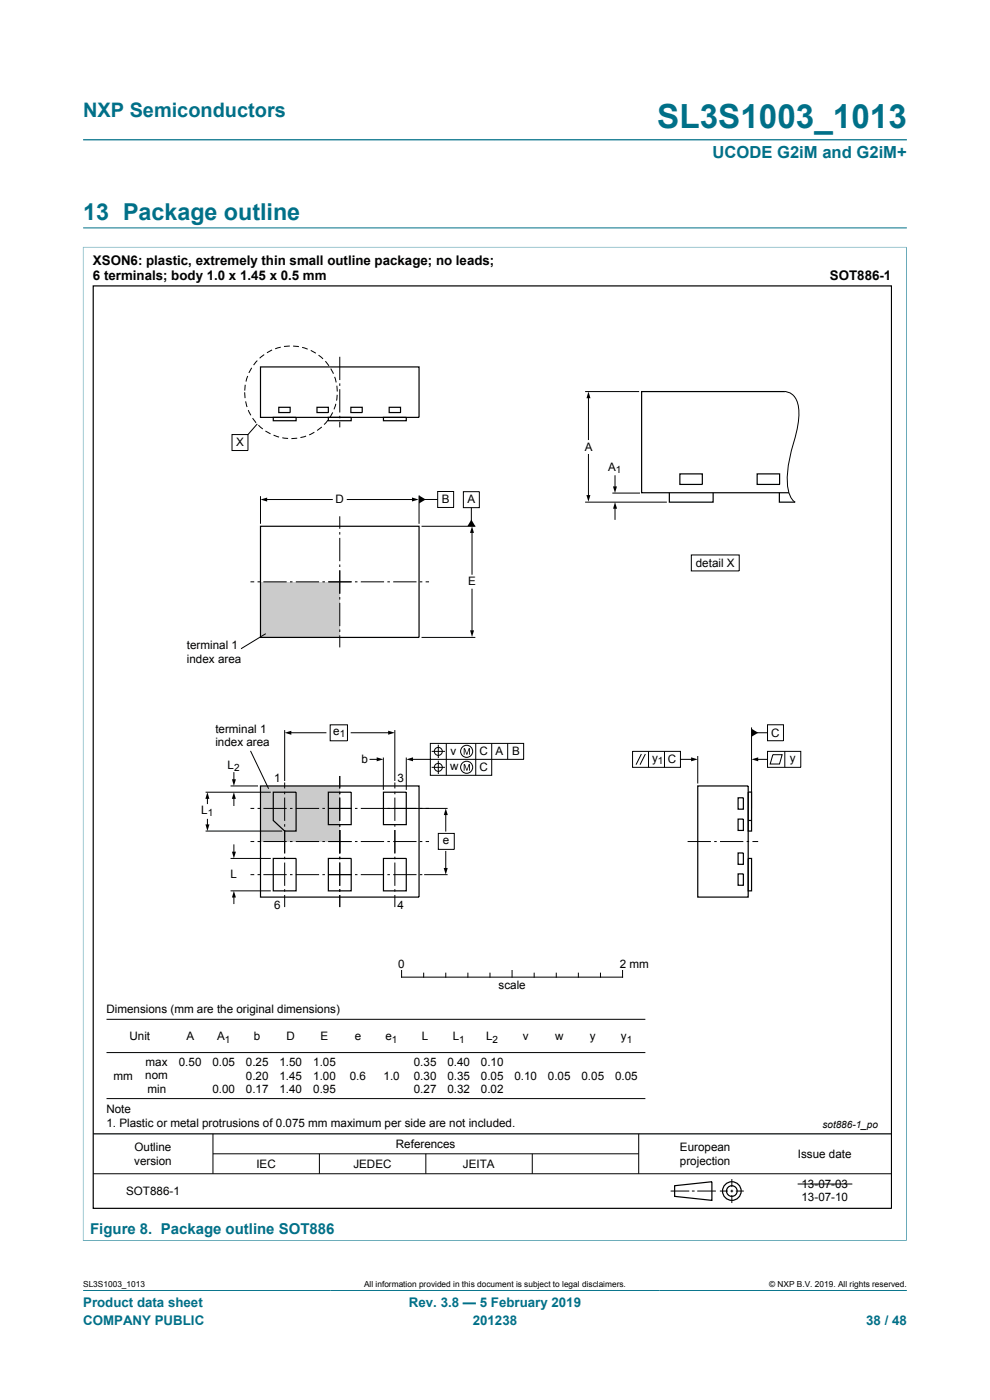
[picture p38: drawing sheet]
<svg xmlns="http://www.w3.org/2000/svg" width="210mm" height="297mm" viewBox="0 0 210 297" stroke-linecap="round" stroke-linejoin="round" font-family="sans-serif">
<defs><g id="words">
<text font-size="7.1" fill="#007088" x="139.4" y="27.2">SL3S1003_1013</text>
<text font-size="4.9" fill="#007088" x="17.6" y="46.6">13 Package outline</text>
<text font-size="4.2" fill="#007088" x="17.6" y="24.8">NXP Semiconductors</text>
<text font-size="3.5" fill="#007088" x="151.1" y="33.5">UCODE G2iM and G2iM+</text>
<text font-size="3.2" fill="#007088" x="19.1" y="261.7">Figure 8. Package outline SOT886</text>
<g font-size="2.8">
<text x="19.7" y="56.2">XSON6: plastic, extremely thin small outline package; no leads;</text>
<text x="19.7" y="59.4">6 terminals; body 1.0 x 1.45 x 0.5 mm</text>
<text x="176" y="59.4">SOT886-1</text>
</g>
<g font-size="2.8" fill="#007088">
<text x="17.6" y="277.3">Product data sheet</text>
<text x="17.6" y="281">COMPANY PUBLIC</text>
<text x="86.7" y="277.3">Rev. 3.8 — 5 February 2019</text>
<text x="100.3" y="281">201238</text>
<text x="183.7" y="281">38 / 48</text>
</g>
<g font-size="2.5">
<text x="50.1" y="94.7">X</text>
<text x="124" y="95.6">A</text>
<text x="129" y="100">A</text>
<text x="71.1" y="106.8">D</text>
<text x="93.7" y="106.8">B</text>
<text x="99.2" y="106.8">A</text>
<text x="99.3" y="124.2">E</text>
<text x="147.6" y="120.3">detail X</text>
<text x="39.7" y="137.7">terminal 1</text>
<text x="39.7" y="140.7">index area</text>
<text x="45.7" y="155.4">terminal 1</text>
<text x="45.7" y="158.4">index area</text>
<text x="70.7" y="156">e</text>
<text x="76.7" y="161.9">b</text>
<text x="95.6" y="160.1">v</text>
<text x="101.7" y="160.2">C</text>
<text x="105.1" y="160.2">A</text>
<text x="108.6" y="160.2">B</text>
<text x="138.3" y="161.6">y</text>
<text x="141.7" y="161.9">C</text>
<text x="163.6" y="156.3">C</text>
<text x="167.5" y="161.6">y</text>
<text x="48.3" y="163.1">L</text>
<text x="58.1" y="165.9">1</text>
<text x="84.3" y="165.9">3</text>
<text x="95.5" y="163.4">w</text>
<text x="101.7" y="163.6">C</text>
<text x="42.7" y="172.6">L</text>
<text x="93.9" y="179.1">e</text>
<text x="48.9" y="186.3">L</text>
<text x="58.1" y="192.8">6</text>
<text x="84.3" y="192.8">4</text>
<text x="84.5" y="205.3">0</text>
<text x="105.8" y="209.9">scale</text>
<text x="131.5" y="205.3">2 mm</text>
<text x="22.6" y="214.8">Dimensions (mm are the original dimensions)</text>
<text x="27.5" y="220.7">Unit</text>
<text x="39.5" y="220.7">A</text>
<text x="46.1" y="220.7">A</text>
<text x="53.9" y="220.7">b</text>
<text x="60.8" y="220.7">D</text>
<text x="68" y="220.7">E</text>
<text x="75.3" y="220.7">e</text>
<text x="81.8" y="220.7">e</text>
<text x="89.5" y="220.7">L</text>
<text x="96" y="220.7">L</text>
<text x="103.2" y="220.7">L</text>
<text x="110.9" y="220.7">v</text>
<text x="117.8" y="220.7">w</text>
<text x="125.1" y="220.7">y</text>
<text x="131.7" y="220.7">y</text>
<text x="30.9" y="226">max</text>
<text x="37.9" y="226">0.50</text>
<text x="45.1" y="226">0.05</text>
<text x="52.2" y="226">0.25</text>
<text x="59.3" y="226">1.50</text>
<text x="66.4" y="226">1.05</text>
<text x="87.8" y="226">0.35</text>
<text x="94.9" y="226">0.40</text>
<text x="102" y="226">0.10</text>
<text x="24.1" y="229">mm</text>
<text x="30.8" y="229">nom</text>
<text x="31.3" y="232">min</text>
<text x="45.1" y="231.9">0.00</text>
<text x="52.2" y="229">0.20</text>
<text x="52.2" y="231.9">0.17</text>
<text x="59.3" y="229">1.45</text>
<text x="59.3" y="231.9">1.40</text>
<text x="66.4" y="229">1.00</text>
<text x="66.4" y="231.9">0.95</text>
<text x="74.2" y="229">0.6</text>
<text x="81.4" y="229">1.0</text>
<text x="87.8" y="229">0.30</text>
<text x="87.8" y="231.9">0.27</text>
<text x="94.9" y="229">0.35</text>
<text x="94.9" y="231.9">0.32</text>
<text x="102" y="229">0.05</text>
<text x="102" y="231.9">0.02</text>
<text x="109.1" y="229">0.10</text>
<text x="116.2" y="229">0.05</text>
<text x="123.3" y="229">0.05</text>
<text x="130.5" y="229">0.05</text>
<text x="22.6" y="236.1">Note</text>
<text x="22.6" y="239.1">1. Plastic or metal protrusions of 0.075 mm maximum per side are not included.</text>
<text x="28.5" y="244.1">Outline</text>
<text x="84" y="243.6">References</text>
<text x="144.2" y="244.1">European</text>
<text x="169.3" y="245.6">Issue date</text>
<text x="28.5" y="247.1">version</text>
<text x="54.4" y="247.8">IEC</text>
<text x="75" y="247.8">JEDEC</text>
<text x="98.2" y="247.8">JEITA</text>
<text x="144.2" y="247.1">projection</text>
<text x="170" y="252">13-07-03</text>
<text x="26.8" y="253.5">SOT886-1</text>
<text x="170" y="254.9">13-07-10</text>
</g>
<g font-size="2.1">
<text x="130.6" y="100.4">1</text>
<text x="72.1" y="156.5">1</text>
<text x="49.7" y="163.6">2</text>
<text x="139.5" y="162.1">1</text>
<text x="44.1" y="173.1">1</text>
<text x="47.7" y="221.2">1</text>
<text x="83.1" y="221.2">1</text>
<text x="97.4" y="221.2">1</text>
<text x="104.5" y="221.2">2</text>
<text x="132.9" y="221.2">1</text>
<text x="174.5" y="239.3">sot886-1_po</text>
</g>
<g font-size="1.8">
<text x="17.6" y="273.1">SL3S1003_1013</text>
<text x="77.2" y="273.1">All information provided in this document is subject to legal disclaimers.</text>
<text x="163.2" y="273.1">© NXP B.V. 2019. All rights reserved.</text>
</g>
</g></defs>
<path d="M17.6 29.7h174.8M17.6 52.4h174.7M17.6 52.4v210.9M17.6 48.3h174.8M192.3 52.4v210.9M17.6 263.2h174.7M17.6 273.8h174.8" fill="none" stroke="#007088" stroke-width=".21"/>
<g fill="#cbcbcb">
<path d="M55.3 166.7h16.8v11.8h-16.8z"/>
<path d="M55.3 123.4h16.8v11.8h-16.8z"/>
</g>
<g fill="none" stroke="#000" stroke-width=".21">
<path d="M52.5 79.8l-.3 1.1M53.4 78l-.6 1.1M54.6 76.5l-.8 .9M56 75.2l-.9 .8M57.7 74.3l-1.1 .5M59.6 73.7l-1.2 .3M61.5 73.4l-1.3 .1M62.2 73.4l1.2 .1M64.1 73.7l1.2 .4M65.9 74.3l1.1 .6M67.6 75.3l.9 .8M69 76.6l.8 1"/>
<path d="M70.2 78.2l.5 1.1M71 79.9l.3 1.2M72.1 75.7v4.9M49.2 92.2h3.4v3.4h-3.4zM51.9 83.2l.1 1.3M52 81.6l-.1 1.3M52.1 85.2l.3 1.1M52.7 87l.5 1.1M53.6 88.7l.7 1M54.6 89.9l-2 2.3M54.8 90.2l.9 .8M56.3 91.4l1.1 .6"/>
<path d="M58 92.3l1.2 .4M59.9 92.9l1.2 .1M63 93l-1.2 .1M64.9 92.5l-1.2 .3M66.7 91.7l-1.1 .6M68.3 90.6l-1 .7M69.6 89.1l-.8 1M70.6 87.5l-.6 1.1M71.2 85.7l-.4 1.1M71.5 81.8v1.3M71.5 83.8l-.1 1.2M72.1 81.3v.6"/>
<path d="M72.1 82.6v4.9M72.1 88.2v.5M72.1 89.4v1.3M124.1 83.1h11.5M124.8 96.4v8.9M124.8 84.2v9M166.5 83.1a2.94 2.94 0 0 1 2.7 2.4 12.2 12.2 0 0 1-.2 6 41.6 41.6 0 0 0-2 10.1 6 6 0 0 0 1.5 4.8l.2 .1M55.3 105.3v5.8M56.4 106h14.1M72.1 109.5v2.7M72.1 112.9v.5M72.1 114.1v4.9"/>
<path d="M72.1 119.8v.5M73.7 106h14M88.9 105.1v6M89.4 111.6h11.4M90 106h2.8M92.8 104.3h3.4v3.4h-3.4zM98.3 104.3h3.4v3.4h-3.4zM100 107.7v2.8M100.1 112.8v9M124.1 106.5h17.4M129.9 104.6h5.8M130.5 100.9v2.6"/>
<path d="M130.5 107.6v2.6M146.6 117.7h10.2v3.4h-10.2zM53.1 123.4h.8M54.6 123.4h.6M55.9 123.4h4.9M56.4 134.4l-5.3 3.2M61.5 123.4h.5M62.7 123.4h5M68.4 123.4h.5M69.6 123.4h5M72.1 121v5M72.1 126.7v.5"/>
<path d="M72.1 127.9v4.9M72.1 133.5v.6M72.1 134.8v2.5M75.3 123.4h.5M76.5 123.4h5M82.2 123.4h.5M83.4 123.4h4.9M89.1 123.4h.5M89.4 135.2h11.4M90.3 123.4h.7M100.1 125v9M53.1 159.3l3.9 8"/>
<path d="M60.4 154.9v10.8M61.5 155.4h7.6M70 153.8h3.7v3.4h-3.7zM74.5 155.4h8.1M83.7 154.9v10.8M91.3 157.7h19.8v3.4h-19.8zM91.6 159.4h2.8M93 158v2.8M94.7 157.7v6.8M100.9 157.7v6.8M104.3 157.7v6.8h-13v-3.4h-4M107.7 157.7v3.4"/>
<path d="M134.2 159.4h10.1v3.4h-10.1zM136 160l-1.1 2.2M136.9 160l-1.1 2.2M137.6 159.4v3.4M141 159.4v3.4M159.4 154.3v17.2M160.5 155.4h2.3M162.8 153.8h3.4v3.3h-3.4zM162.8 159.4h7.1v3.4h-7.1zM166.5 159.4v3.4M43.6 168.1h13.8M43.6 176.3h16.3"/>
<path d="M44 169.2v1.3M44 173.8v1.4M48.9 166.7h5.8M49.6 163.9v1.7M49.6 169.2v1.7M49.6 179.2v1.8M53.1 171.5h.8M53.1 178.5h.8M54.6 171.5h.6M54.6 178.5h.6M55.9 171.5h4.9M55.9 178.5h4.9"/>
<path d="M60.4 166v1.3M60.4 168v.5M60.4 169.2v4.9M60.4 174.8v.6M60.4 176.1v4.9M61.5 171.5h.5M61.5 178.5h.5M62.7 171.5h5M62.7 178.5h5M68.4 171.5h.5M68.4 178.5h.5M69.6 171.5h5"/>
<path d="M69.6 178.5h5M72.1 164.6v2.7M72.1 168v.5M72.1 169.2v4.9M72.1 174.8v.6M72.1 176.1v4.9M75.3 171.5h.5M75.3 178.5h.5M76.5 171.5h18.4M76.5 178.5h5M78.5 161.1h1.7M81.3 160.7v6.9"/>
<path d="M82.2 178.5h.5M83.4 178.5h4.9M83.8 166v1.3M83.8 168v.5M83.8 169.2v4.9M83.8 174.8v.6M83.8 176.1v4.9M86.2 160.7v6.9M89.1 178.5h.5M90.3 178.5h.7M91.6 162.8h2.8M93 176.8h3.4v3.4h-3.4z"/>
<path d="M93 161.4v2.8M94.6 172.6v3.7M144.3 161.1h2.6M145.9 178.5h4.9M148 160.4v5.8M151.5 178.5h.5M152.7 178.5h5M158.4 178.5h.5M159.6 178.5h1.2M160.5 161.1h2.3M163.9 160.1h2l-.6 2h-1.9zM48.9 182.1h8.5"/>
<path d="M48.9 189h8.5M49.6 190.1v1.6M53.1 185.6h.8M54.6 185.6h.6M55.9 185.6h4.9M60.4 181.8v.5M60.4 183v4.9M60.4 188.6v.6M60.4 189.9v2.5M61.5 185.6h.5M62.7 185.6h5M68.4 185.6h.5"/>
<path d="M69.6 185.6h5M72.1 181.8v.5M72.1 183v4.9M72.1 188.6v.6M72.1 189.9v2.5M75.3 185.6h.5M76.5 185.6h5M82.2 185.6h.5M83.4 185.6h4.9M83.8 181.8v.5M83.8 183v4.9M83.8 188.6v.6"/>
<path d="M83.8 189.9v2.5M89.1 185.6h.5M90 185.6h4.9M94.6 180.6v3.8M22.6 216.2h114.3M85.2 205.9v1.4h46.9v-1.4M89.9 206.4v.9M94.6 206.4v.9M99.2 206.4v.9M103.9 206.4v.9M108.6 205.9v1.4M113.3 206.4v.9"/>
<path d="M118 206.4v.9M122.7 206.4v.9M127.4 206.4v.9M22.6 223.3h114.3M22.6 233.1h114.3M19.8 249h169.3M45.2 240.5v8.5M45.2 244.8h90.3M67.8 244.8v4.2M90.3 244.8v4.2M112.9 244.8v4.2M135.5 240.5v8.5"/>
<path d="M142.3 252.7h3.9M146.8 252.7h.5M147.9 252.7h4M152.7 252.7h1.7M155 252.7h.5M155.2 250.1v1.7M155.2 252.4v.6M155.2 253.5v1.7M156.1 252.7h1.7M169.2 251.2h11.6"/>
<circle cx="93" cy="159.4" r=".85"/>
<circle cx="99" cy="159.4" r="1.28"/>
<circle cx="93" cy="162.8" r=".85"/>
<circle cx="99" cy="162.8" r="1.28"/>
</g>
<g fill="none" stroke="#000" stroke-width=".25">
<path d="M19.8 60.7h169.3v195.6h-169.3zM55.3 77.8h33.6v10.7h-33.6zM58 88.5h4.8v.8h-4.8zM59.1 86.4h2.4v1.1h-2.4zM67.2 86.4h2.4v1.1h-2.4zM69.6 88.5h4.9v.8h-4.9zM74.4 86.4h2.4v1.1h-2.4zM81.3 88.5h4.9v.8h-4.9zM82.6 86.4h2.4v1.1h-2.4zM166.5 83.1h-30.4v21.4h31.3M55.3 111.6h33.6v23.6h-33.6zM142 104.5v2h9.3v-2"/>
<path d="M144.2 100.5h4.8v2.3h-4.8zM160.6 100.5h4.8v2.3h-4.8zM165.3 104.5v2h3.4M55.3 166.7h33.6v23.6h-33.6zM58 168.1h4.8v8.2h-2.4l-2.4-2.2zM69.6 168.1h4.9v6.8h-4.9zM81.3 168.1h4.9v6.8h-4.9zM148 166.7h10.7v23.6h-10.7zM156.6 173.8h1.1v2.4h-1.1zM156.6 169.2h1.1v2.5h-1.1zM158.7 168h.7v8.3h-.7zM158.7 174.1h.7"/>
<path d="M58 182.1h4.8v6.9h-4.8zM69.6 182.1h4.9v6.9h-4.9zM81.3 182.1h4.9v6.9h-4.9zM156.6 185.4h1.1v2.4h-1.1zM156.6 181h1.1v2.4h-1.1zM158.7 182.1h.7v6.9h-.7zM19.8 240.5h169.3M143.1 251.5l7.9-.8v3.9l-7.9-.8z"/>
<circle cx="155.2" cy="252.7" r="1.13"/>
<circle cx="155.2" cy="252.7" r="1.98"/>
</g>
<g fill="#000">
<path d="M124.8 83.1l.5 1.4h-.9zM55.3 106l1.4-.4v.8zM87.4 105.5l1.4 .5-1.4 .4zM88.9 105.1l1.4 .9-1.4 .8zM100 110.2l.8 1.4h-1.7zM100.1 111.6l.4 1.5h-.8zM124.4 105h.8l-.4 1.4zM130 103.2h.9l-.4 1.4zM130.5 106.5l.4 1.4h-.9zM99.7 133.7h.9l-.5 1.4zM60.4 155.4l1.4-.4v.9zM82.3 155l1.4 .4-1.4 .5z"/>
<path d="M159.4 154.6l1.4 .8-1.4 .9zM44 168.1l.4 1.4h-.8zM43.6 174.9h.8l-.4 1.4zM49.6 168.1l.4 1.4h-.8zM49.2 165.3h.8l-.4 1.4zM79.9 160.7l1.4 .4-1.4 .4zM86.2 161.1l1.4-.4v.8zM94.6 171.5l.4 1.4h-.9zM98.4 158.7h.2l.4 1.2 .4-1.2h.3v1.4h-.2v-1.2l-.4 1.2h-.2l-.4-1.2v1.2h-.1zM98.4 162.1h.2l.4 1.2 .4-1.2h.3v1.4h-.2v-1.2l-.4 1.2h-.2l-.4-1.2v1.2h-.1zM146.6 160.7l1.4 .4-1.4 .4zM159.4 161.1l1.4-.4v.8z"/>
<path d="M49.2 180.7h.8l-.4 1.4zM49.6 189l.4 1.4h-.8zM94.1 184.1h.9l-.4 1.4z"/>
</g>
<use href="#words"/>
</svg>
